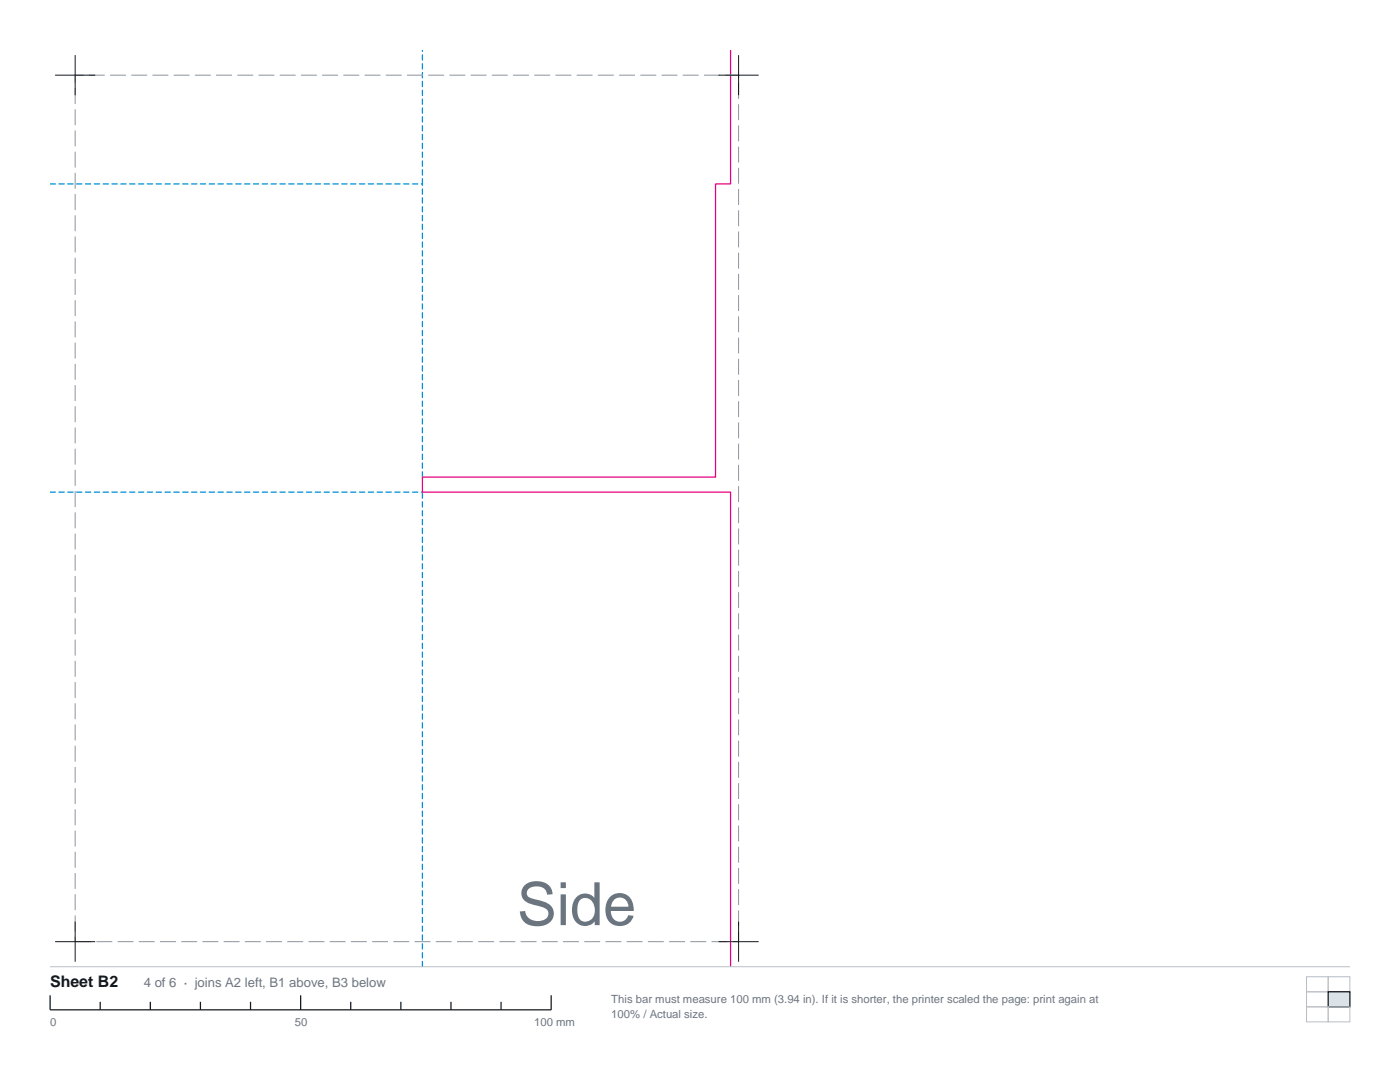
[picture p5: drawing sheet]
<svg xmlns="http://www.w3.org/2000/svg" width="279mm" height="216mm" viewBox="0 0 279 216" stroke-linecap="round" stroke-linejoin="round" font-family="sans-serif">
<defs><g id="words">
<text font-size="11.9" fill="#6b7580" x="103.2" y="184.6">Side</text>
<text font-size="3.2" fill="#12171c" x="10" y="196.9">Sheet B2</text>
<text font-size="2.6" fill="#6b7580" x="28.7" y="196.9">4 of 6 · joins A2 left, B1 above, B3 below</text>
<g font-size="2.3" fill="#6b7580">
<text x="122" y="200.1">This bar must measure 100 mm (3.94 in). If it is shorter, the printer scaled the page: print again at</text>
<text x="122" y="203.2">100% / Actual size.</text>
<text x="10" y="204.7">0</text>
<text x="58.9" y="204.7">50</text>
<text x="106.6" y="204.7">100 mm</text>
</g>
</g></defs>
<path d="M10 36.7h74.3M84.3 36.7v-26.7M10 98.2h74.3M84.3 95.2v-58.5M84.3 192.9v-94.7" fill="none" stroke="#008fd4" stroke-width=".25" stroke-dasharray="1.1 .7"/>
<path d="M145.8 10v26.7h-3v58.5h-58.5v3h61.5v94.7" fill="none" stroke="#e6007d" stroke-width=".25"/>
<path d="M15 15h132.4v172.9h-132.4z" fill="none" stroke="#8c949e" stroke-width=".2" stroke-dasharray="3.2 1.1" stroke-linecap="butt"/>
<path d="M11 15h8M15 11v8M143.4 15h8M147.4 11v8M11 187.9h8M15 183.9v8M143.4 187.9h8M147.4 183.9v8" fill="none" stroke="#12171c" stroke-width=".2"/>
<path d="M10 192.9h259.4M260.7 194.9h4.4v3h-4.4zM260.7 197.9h4.4v3h-4.4zM265.1 194.9h4.3v3h-4.3z" fill="none" stroke="#b8bfc7" stroke-width=".2"/>
<path d="M10 198.6v2.9h100v-2.9M20 199.9v1.6M30 199.9v1.6M40 199.9v1.6M50 199.9v1.6M60 198.6v2.9M70 199.9v1.6M80 199.9v1.6M90 199.9v1.6M100 199.9v1.6" fill="none" stroke="#12171c" stroke-width=".25"/>
<path d="M265.1 197.9h4.3v3h-4.3z" fill="#dbe3e8" stroke="#12171c" stroke-width=".25"/>
<path d="M260.7 200.9h4.4v3h-4.4zM265.1 200.9h4.3v3h-4.3z" fill="none" stroke="#b8bfc7" stroke-width=".2"/>
<use href="#words"/>
</svg>
